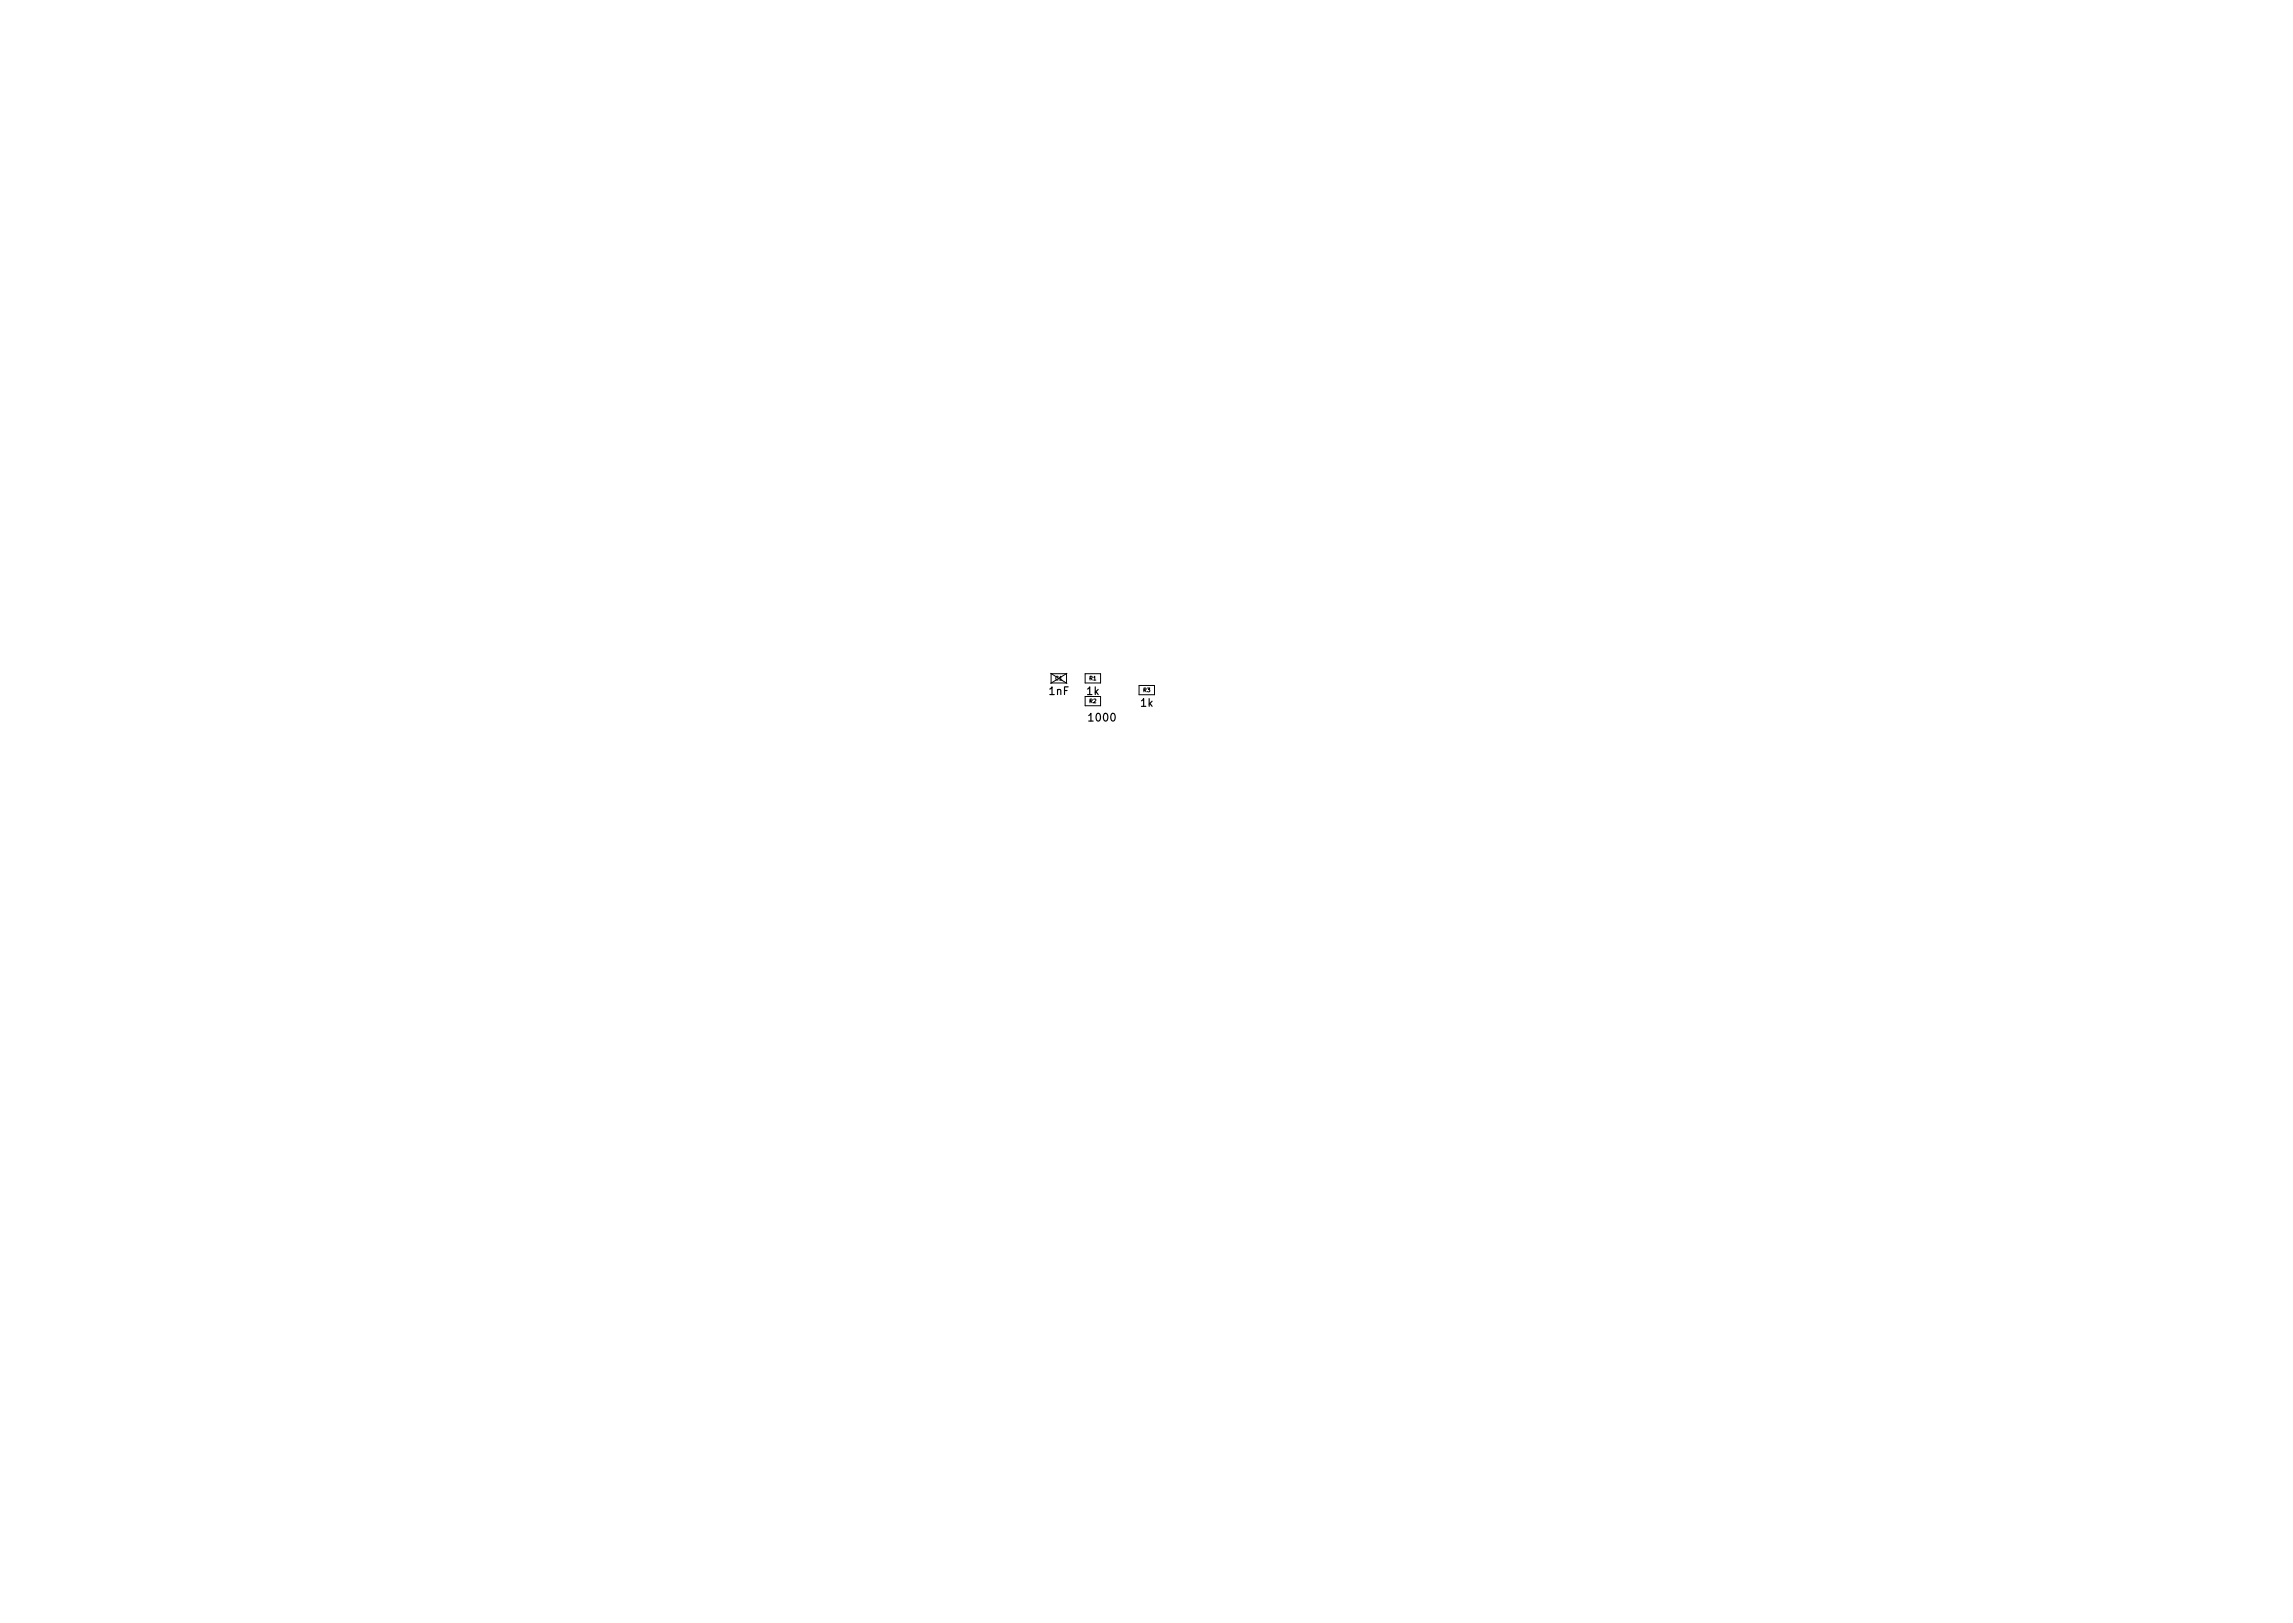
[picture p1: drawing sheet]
<svg xmlns="http://www.w3.org/2000/svg" width="297mm" height="210mm" viewBox="0 0 297 210" stroke-linecap="round" stroke-linejoin="round" font-family="sans-serif">
<defs><g id="words">
<g font-size="1.4">
<text x="135.9" y="90">1nF</text>
<text x="140.8" y="90">1k</text>
<text x="141.2" y="93.5">1000</text>
<text x="147.8" y="91.6">1k</text>
</g>
<g font-size=".7">
<text x="136.7" y="88.1">C1</text>
<text x="141.1" y="88.1">R1</text>
<text x="148.1" y="89.7">R3</text>
<text x="141.1" y="91.1">R2</text>
</g>
</g></defs>
<path d="M136.1 87.2l2.1 1.3M136.2 87.3h2v1.2h-2zM138.2 87.2l-2.1 1.3M140.6 87.3h2v1.2h-2zM140.6 90.2v1.2h2v-1.2M147.6 88.8h2v1.2h-2z" fill="none" stroke="#000" stroke-width=".13"/>
<use href="#words"/>
</svg>
